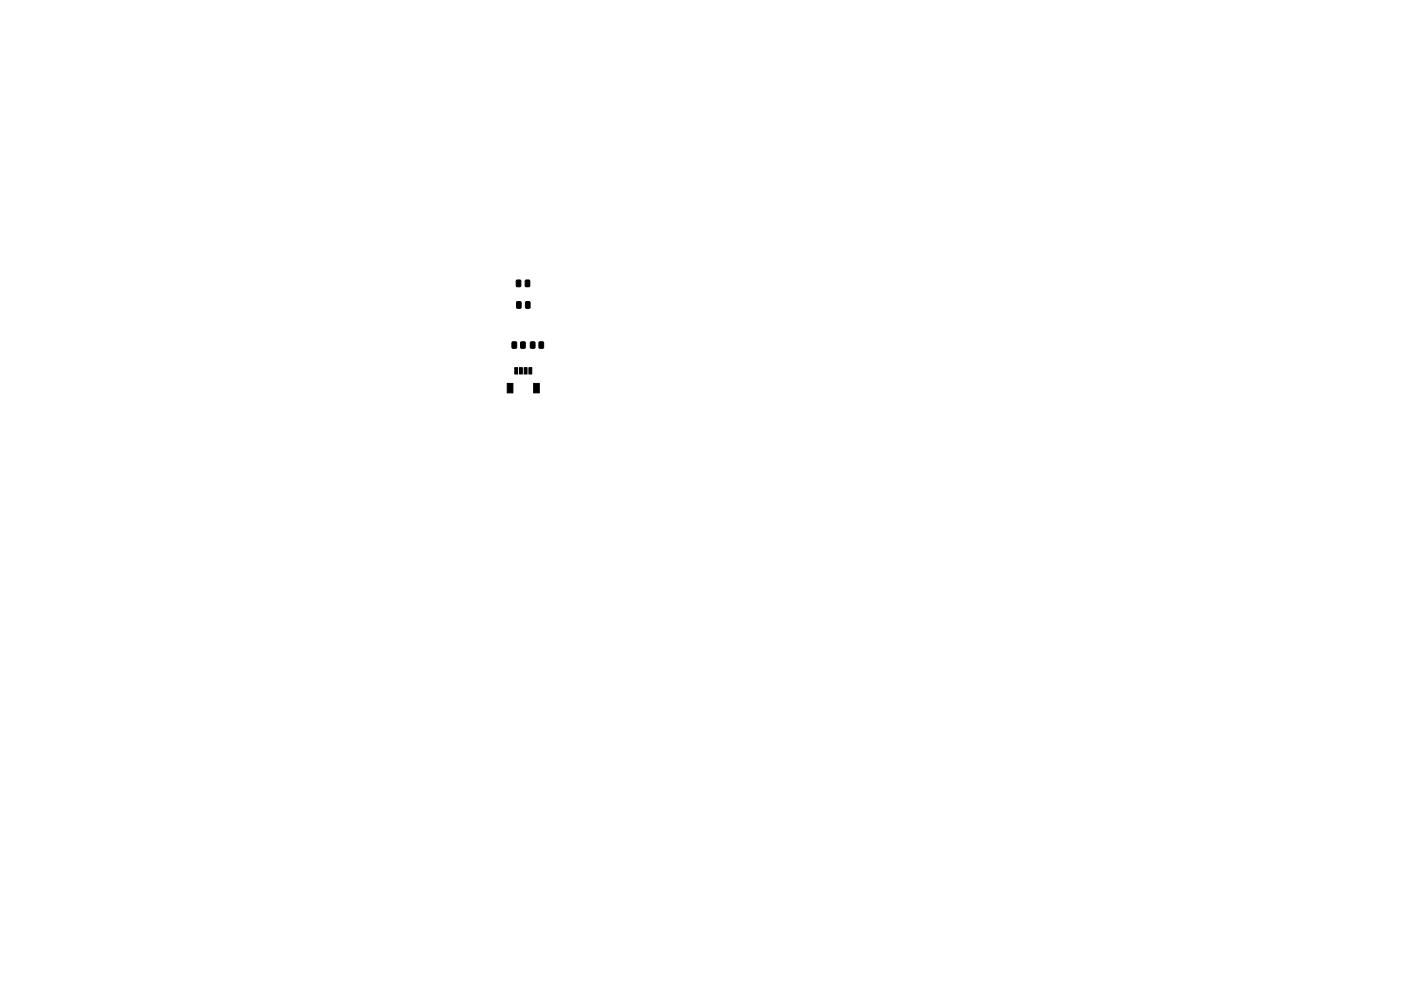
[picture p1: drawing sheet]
<svg xmlns="http://www.w3.org/2000/svg" width="297mm" height="210mm" viewBox="0 0 297 210" stroke-linecap="round" stroke-linejoin="round" font-family="sans-serif">
<g fill="#000" stroke="#000" stroke-width=".21">
<path d="M109.5 59.5l.7-.1 .2 .2v1l-.1 .2-.6 .1-.2-.2zM111.4 59.5l.7-.1 .2 .2v1l-.1 .2-.6 .1-.2-.2zM108.6 72.6l.7-.1 .2 .2 .1 1-.2 .2h-.6l-.2-.1zM109.1 78h.6v1.4h-.6zM109.6 64h.6l.3 .1v1.1l-.2 .2h-.5l-.3-.1zM110.1 78h.6v1.4h-.6zM110.4 72.6l.7-.1 .3 .2v1l-.2 .2h-.6l-.2-.1zM111.1 78h.6v1.4h-.6zM111.5 64h.6l.3 .1v1.1l-.2 .2h-.5l-.3-.1zM112.1 78h.6v1.4h-.6zM112.5 72.6l.7-.1 .2 .2v1l-.1 .2h-.6l-.3-.1zM114.3 72.6l.7-.1 .3 .2v1l-.2 .2h-.6l-.2-.1z"/>
<path d="M107.5 81.4h1.2v2h-1.2zM113.1 81.4h1.2v2h-1.2z"/>
</g>
</svg>
